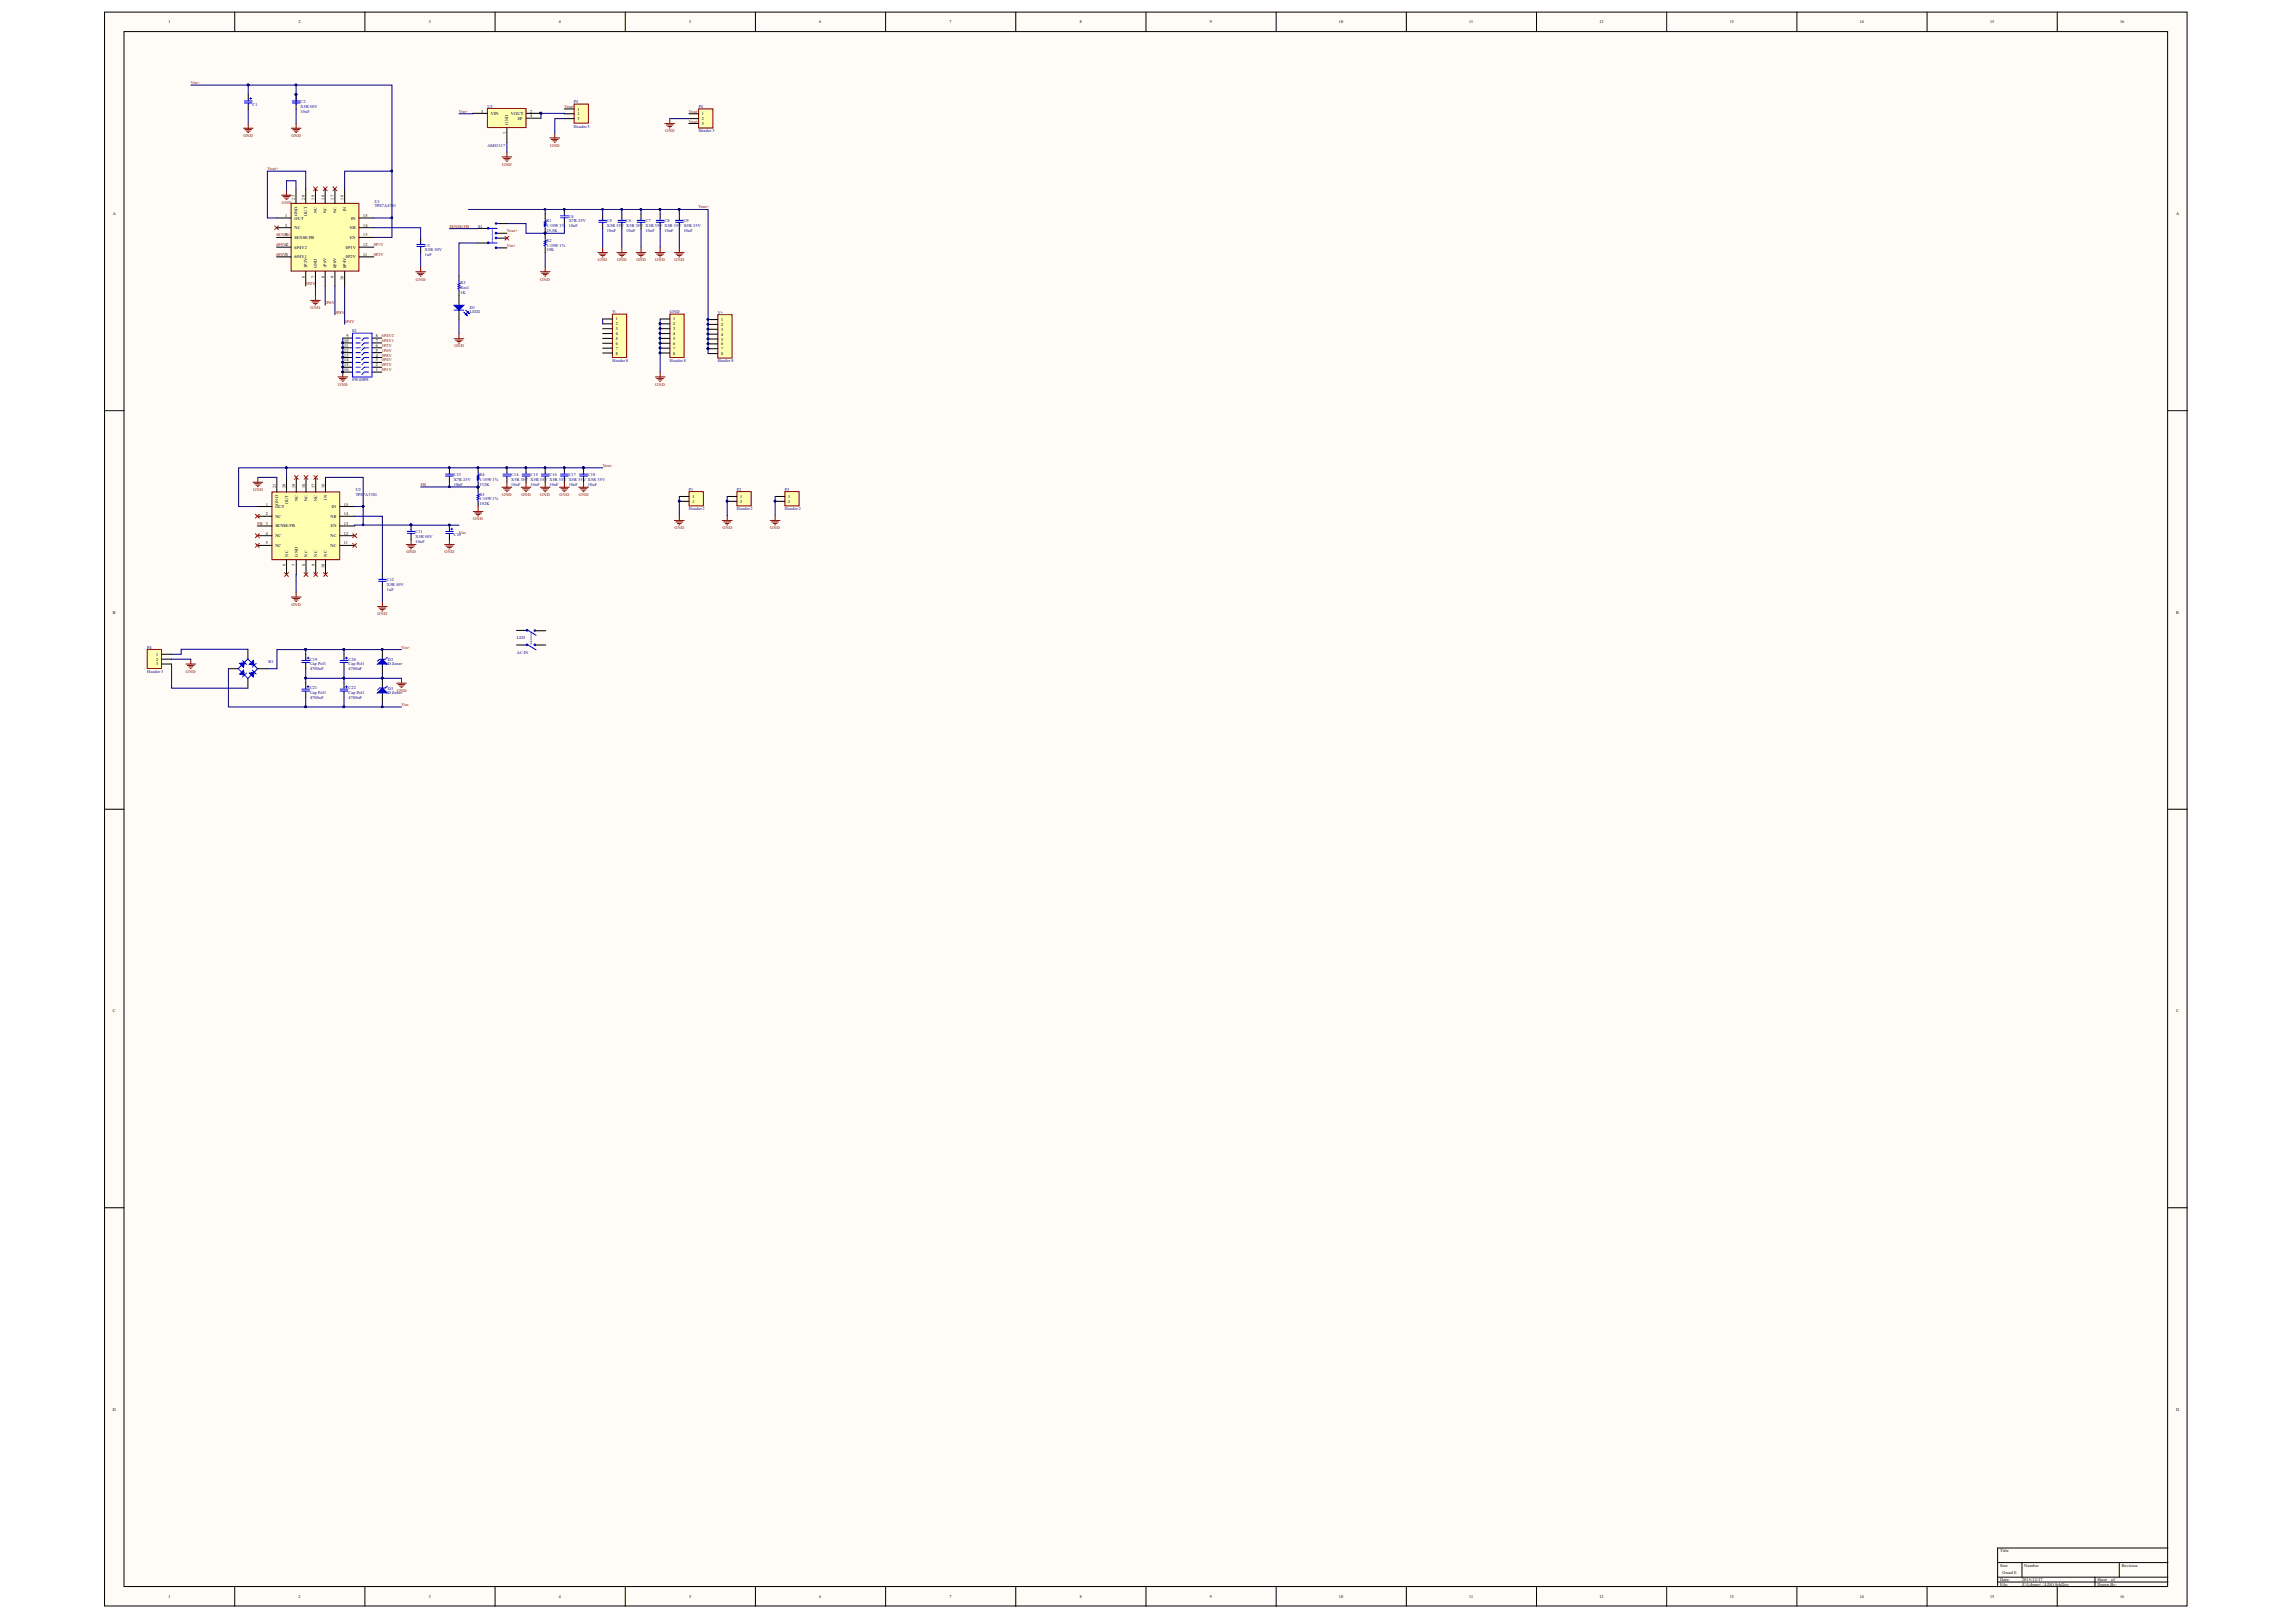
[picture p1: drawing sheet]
<svg xmlns="http://www.w3.org/2000/svg" width="297mm" height="210mm" viewBox="0 0 297 210" stroke-linecap="round" stroke-linejoin="round" font-family="sans-serif">
<defs><g id="words">
<g font-size=".5">
<text x="21.8" y="3">1</text>
<text x="38.6" y="3">2</text>
<text x="55.5" y="3">3</text>
<text x="72.3" y="3">4</text>
<text x="89.2" y="3">5</text>
<text x="106" y="3">6</text>
<text x="122.9" y="3">7</text>
<text x="139.7" y="3">8</text>
<text x="156.5" y="3">9</text>
<text x="173.2" y="3">10</text>
<text x="190.1" y="3">11</text>
<text x="206.9" y="3">12</text>
<text x="223.8" y="3">13</text>
<text x="240.6" y="3">14</text>
<text x="257.5" y="3">15</text>
<text x="274.3" y="3">16</text>
<text x="62.3" y="14.6">3</text>
<text x="63.5" y="14.9">VIN</text>
<text x="65.5" y="17.3" transform="rotate(-90 65.5 17.3)">1</text>
<text x="65.8" y="16.1" transform="rotate(-90 65.8 16.1)">GND</text>
<text x="66.1" y="14.9">VOUT</text>
<text x="67" y="15.5">EP</text>
<text x="68.6" y="14.6">2</text>
<text x="68.6" y="15.2">4</text>
<text x="74.7" y="14.3">1</text>
<text x="74.7" y="14.9">2</text>
<text x="74.7" y="15.5">3</text>
<text x="90.8" y="14.9">1</text>
<text x="90.8" y="15.5">2</text>
<text x="90.8" y="16.2">3</text>
<text x="14.6" y="27.9">A</text>
<text x="36.9" y="28.1">1</text>
<text x="36.9" y="29.3">2</text>
<text x="38.1" y="28.4">OUT</text>
<text x="38.1" y="29.7">NC</text>
<text x="38.2" y="25.8" transform="rotate(-90 38.2 25.8)">21</text>
<text x="38.5" y="28" transform="rotate(-90 38.5 28)">GND</text>
<text x="39.4" y="25.8" transform="rotate(-90 39.4 25.8)">20</text>
<text x="39.7" y="27.9" transform="rotate(-90 39.7 27.9)">OUT</text>
<text x="40.7" y="25.8" transform="rotate(-90 40.7 25.8)">19</text>
<text x="41" y="27.6" transform="rotate(-90 41 27.6)">NC</text>
<text x="42" y="25.8" transform="rotate(-90 42 25.8)">18</text>
<text x="42.3" y="27.6" transform="rotate(-90 42.3 27.6)">NC</text>
<text x="43.2" y="25.8" transform="rotate(-90 43.2 25.8)">17</text>
<text x="43.5" y="27.6" transform="rotate(-90 43.5 27.6)">NC</text>
<text x="44.5" y="25.8" transform="rotate(-90 44.5 25.8)">16</text>
<text x="44.8" y="27.4" transform="rotate(-90 44.8 27.4)">IN</text>
<text x="45.3" y="29.7">NR</text>
<text x="45.4" y="28.4">IN</text>
<text x="47" y="29.3">14</text>
<text x="47" y="28.1">15</text>
<text x="281.5" y="27.9">A</text>
<text x="38.1" y="30.9">SENSE/FB</text>
<text x="38.1" y="32.2">6P4V2</text>
<text x="38.1" y="33.4">6P4V1</text>
<text x="39.4" y="35.9" transform="rotate(-90 39.4 35.9)">6</text>
<text x="39.7" y="34.7" transform="rotate(-90 39.7 34.7)">3P2V</text>
<text x="40.7" y="35.9" transform="rotate(-90 40.7 35.9)">7</text>
<text x="41" y="34.7" transform="rotate(-90 41 34.7)">GND</text>
<text x="42" y="35.9" transform="rotate(-90 42 35.9)">8</text>
<text x="42.3" y="34.7" transform="rotate(-90 42.3 34.7)">1P6V</text>
<text x="43.2" y="35.9" transform="rotate(-90 43.2 35.9)">9</text>
<text x="43.5" y="34.7" transform="rotate(-90 43.5 34.7)">0P8V</text>
<text x="44.8" y="33.4">0P2V</text>
<text x="44.8" y="32.2">0P1V</text>
<text x="44.8" y="34.7" transform="rotate(-90 44.8 34.7)">0P4V</text>
<text x="45.3" y="30.9">EN</text>
<text x="47" y="33.1">11</text>
<text x="47" y="31.9">12</text>
<text x="47" y="30.6">13</text>
<text x="44.5" y="36.2" transform="rotate(-90 44.5 36.2)">10</text>
<text x="79.7" y="41.5">1</text>
<text x="87.1" y="41.5">1</text>
<text x="93.3" y="41.5">1</text>
<text x="44.5" y="47.4">15</text>
<text x="44.5" y="46.8">14</text>
<text x="44.5" y="46.1">13</text>
<text x="44.5" y="45.5">12</text>
<text x="44.5" y="44.9">11</text>
<text x="44.5" y="44.2">10</text>
<text x="44.8" y="43.6">9</text>
<text x="48.6" y="47.4">2</text>
<text x="48.6" y="46.8">3</text>
<text x="48.6" y="46.1">4</text>
<text x="48.6" y="45.5">5</text>
<text x="48.6" y="44.9">6</text>
<text x="48.6" y="44.2">7</text>
<text x="48.6" y="43.6">8</text>
<text x="79.7" y="42.1">2</text>
<text x="79.7" y="42.7">3</text>
<text x="79.7" y="43.4">4</text>
<text x="79.7" y="44">5</text>
<text x="79.7" y="44.6">6</text>
<text x="79.7" y="45.3">7</text>
<text x="79.7" y="45.9">8</text>
<text x="87.1" y="42.1">2</text>
<text x="87.1" y="42.7">3</text>
<text x="87.1" y="43.4">4</text>
<text x="87.1" y="44">5</text>
<text x="87.1" y="44.6">6</text>
<text x="87.1" y="45.3">7</text>
<text x="87.1" y="45.9">8</text>
<text x="93.3" y="42.2">2</text>
<text x="93.3" y="42.8">3</text>
<text x="93.3" y="43.4">4</text>
<text x="93.3" y="44.1">5</text>
<text x="93.3" y="44.7">6</text>
<text x="93.3" y="45.3">7</text>
<text x="93.3" y="46">8</text>
<text x="44.5" y="48">16</text>
<text x="48.6" y="48">1</text>
<text x="34.4" y="65.4">1</text>
<text x="35.6" y="65.7">OUT</text>
<text x="35.7" y="63.2" transform="rotate(-90 35.7 63.2)">21</text>
<text x="36" y="65.3" transform="rotate(-90 36 65.3)">GND</text>
<text x="36.9" y="63.2" transform="rotate(-90 36.9 63.2)">20</text>
<text x="37.3" y="65.3" transform="rotate(-90 37.3 65.3)">OUT</text>
<text x="38.2" y="63.2" transform="rotate(-90 38.2 63.2)">19</text>
<text x="38.5" y="64.9" transform="rotate(-90 38.5 64.9)">NC</text>
<text x="39.5" y="63.2" transform="rotate(-90 39.5 63.2)">18</text>
<text x="39.8" y="64.9" transform="rotate(-90 39.8 64.9)">NC</text>
<text x="40.7" y="63.2" transform="rotate(-90 40.7 63.2)">17</text>
<text x="41" y="64.9" transform="rotate(-90 41 64.9)">NC</text>
<text x="42" y="63.2" transform="rotate(-90 42 63.2)">16</text>
<text x="42.3" y="64.7" transform="rotate(-90 42.3 64.7)">IN</text>
<text x="42.9" y="65.7">IN</text>
<text x="44.5" y="65.4">15</text>
<text x="89.6" y="64.5">1</text>
<text x="89.6" y="65.1">2</text>
<text x="95.8" y="64.5">1</text>
<text x="95.8" y="65.1">2</text>
<text x="102" y="64.5">1</text>
<text x="102" y="65.1">2</text>
<text x="34.4" y="66.7">2</text>
<text x="34.4" y="67.9">3</text>
<text x="34.4" y="69.2">4</text>
<text x="34.4" y="70.5">5</text>
<text x="35.6" y="67">NC</text>
<text x="35.6" y="68.3">SENSE/FB</text>
<text x="35.6" y="69.5">NC</text>
<text x="35.6" y="70.8">NC</text>
<text x="42.8" y="70.8">NC</text>
<text x="42.8" y="69.5">NC</text>
<text x="42.8" y="67">NR</text>
<text x="42.8" y="68.3">EN</text>
<text x="44.5" y="70.5">11</text>
<text x="44.5" y="69.2">12</text>
<text x="44.5" y="67.9">13</text>
<text x="44.5" y="66.7">14</text>
<text x="36.9" y="73.2" transform="rotate(-90 36.9 73.2)">6</text>
<text x="37.3" y="72" transform="rotate(-90 37.3 72)">NC</text>
<text x="38.2" y="73.2" transform="rotate(-90 38.2 73.2)">7</text>
<text x="38.5" y="72" transform="rotate(-90 38.5 72)">GND</text>
<text x="39.5" y="73.2" transform="rotate(-90 39.5 73.2)">8</text>
<text x="39.8" y="72" transform="rotate(-90 39.8 72)">NC</text>
<text x="40.7" y="73.2" transform="rotate(-90 40.7 73.2)">9</text>
<text x="41" y="72" transform="rotate(-90 41 72)">NC</text>
<text x="42" y="73.5" transform="rotate(-90 42 73.5)">10</text>
<text x="42.3" y="72" transform="rotate(-90 42.3 72)">NC</text>
<text x="14.6" y="79.4">B</text>
<text x="281.5" y="79.4">B</text>
<text x="20.2" y="84.9">1</text>
<text x="20.2" y="85.5">2</text>
<text x="20.2" y="86.1">3</text>
<text x="14.6" y="131">C</text>
<text x="281.5" y="131">C</text>
<text x="14.6" y="182.6">D</text>
<text x="281.5" y="182.6">D</text>
<text x="258.8" y="200.8">Title</text>
<text x="258.8" y="202.7">Size</text>
<text x="259.1" y="203.7">Orcad E</text>
<text x="261.9" y="202.7">Number</text>
<text x="274.5" y="202.7">Revision</text>
<text x="21.8" y="206.8">1</text>
<text x="38.6" y="206.8">2</text>
<text x="55.5" y="206.8">3</text>
<text x="72.3" y="206.8">4</text>
<text x="89.2" y="206.8">5</text>
<text x="106" y="206.8">6</text>
<text x="122.9" y="206.8">7</text>
<text x="139.7" y="206.8">8</text>
<text x="156.5" y="206.8">9</text>
<text x="173.2" y="206.8">10</text>
<text x="190.1" y="206.8">11</text>
<text x="206.9" y="206.8">12</text>
<text x="223.8" y="206.8">13</text>
<text x="240.6" y="206.8">14</text>
<text x="257.5" y="206.8">15</text>
<text x="258.8" y="204.6">Date:</text>
<text x="258.8" y="205.2">File:</text>
<text x="261.6" y="204.6">2015/12/17</text>
<text x="261.6" y="205.2">Z:\Library\..\LDO.SchDoc</text>
<text x="271.4" y="204.6">Sheet</text>
<text x="271.4" y="205.2">Drawn By:</text>
<text x="273.1" y="204.6">of</text>
<text x="274.3" y="206.8">16</text>
</g>
<g font-size=".5" fill="#800000">
<text x="24.7" y="10.9">Vin+</text>
<text x="31.5" y="17.7">GND</text>
<text x="37.7" y="17.7">GND</text>
<text x="59.4" y="14.6">Vin+</text>
<text x="73" y="14">Vout+</text>
<text x="86" y="17.1">GND</text>
<text x="89.1" y="15.9">Vout-</text>
<text x="89.1" y="14.6">Vout+</text>
<text x="34.6" y="22">Vout+</text>
<text x="65" y="21.4">GND</text>
<text x="71.2" y="19">GND</text>
<text x="36.5" y="26.4">GND</text>
<text x="58.2" y="29.5">SENSE/FB</text>
<text x="90.4" y="27">Vout+</text>
<text x="35.8" y="30.6">SENS3E/FB</text>
<text x="35.8" y="31.9">6P4V42</text>
<text x="35.8" y="33.1">6P4V51</text>
<text x="48.3" y="33.1">0P2V</text>
<text x="48.3" y="31.9">0P1V</text>
<text x="65.6" y="30.1">Vout+</text>
<text x="65.6" y="32">Vin+</text>
<text x="77.3" y="33.8">GND</text>
<text x="79.8" y="33.8">GND</text>
<text x="82.3" y="33.8">GND</text>
<text x="84.8" y="33.8">GND</text>
<text x="87.3" y="33.8">GND</text>
<text x="39.6" y="36.9">3P2V</text>
<text x="40.2" y="40">GND</text>
<text x="42" y="39.4">1P6V</text>
<text x="43.3" y="40.6">0P8V</text>
<text x="44.6" y="41.8">0P4V</text>
<text x="53.8" y="36.3">GND</text>
<text x="69.9" y="36.3">GND</text>
<text x="49.4" y="43.6">6P4V2</text>
<text x="49.4" y="44.2">6P4V1</text>
<text x="49.4" y="44.9">3P2V</text>
<text x="49.4" y="47.4">0P2V</text>
<text x="49.4" y="45.5">1P6V</text>
<text x="49.4" y="46.1">0P8V</text>
<text x="49.4" y="46.8">0P4V</text>
<text x="58.8" y="45">GND</text>
<text x="43.7" y="49.9">GND</text>
<text x="49.4" y="48">0P1V</text>
<text x="84.8" y="49.9">GND</text>
<text x="32.8" y="63.5">GND</text>
<text x="54.4" y="62.9">FB</text>
<text x="65" y="64.2">GND</text>
<text x="67.4" y="64.2">GND</text>
<text x="69.9" y="64.2">GND</text>
<text x="72.4" y="64.2">GND</text>
<text x="74.9" y="64.2">GND</text>
<text x="78" y="60.4">Vout-</text>
<text x="33.3" y="67.9">FB</text>
<text x="52.6" y="71.6">GND</text>
<text x="57.5" y="71.6">GND</text>
<text x="59.4" y="69.1">Vin-</text>
<text x="61.2" y="67.3">GND</text>
<text x="87.3" y="68.5">GND</text>
<text x="93.5" y="68.5">GND</text>
<text x="99.7" y="68.5">GND</text>
<text x="37.7" y="78.4">GND</text>
<text x="48.9" y="79.6">GND</text>
<text x="51.9" y="83.9">Vin+</text>
<text x="24" y="87">GND</text>
<text x="51.3" y="89.5">GND</text>
<text x="51.9" y="91.4">Vin-</text>
</g>
<g font-size=".5" fill="#000080">
<text x="32.7" y="13.7">C1</text>
<text x="38.9" y="14.6">10uF</text>
<text x="38.9" y="13.3">C2</text>
<text x="38.9" y="14">X5R 50V</text>
<text x="63.1" y="13.9">U3</text>
<text x="74.3" y="13.3">P5</text>
<text x="74.3" y="16.5">Header 3</text>
<text x="90.4" y="14">P6</text>
<text x="90.4" y="17.1">Header 3</text>
<text x="63.1" y="19.1">AMS1117</text>
<text x="48.5" y="26.2">U1</text>
<text x="48.5" y="26.8">TPS7A47</text>
<text x="50.7" y="26.8">01</text>
<text x="61.9" y="29.5">S1</text>
<text x="70.7" y="28.7">R1</text>
<text x="70.7" y="29.4">1/10W 1%</text>
<text x="73.6" y="29.4">10nF</text>
<text x="73.6" y="28.2">C4</text>
<text x="73.6" y="28.8">X7R 25V</text>
<text x="78.5" y="28.8">C5</text>
<text x="78.5" y="29.4">X5R 35V X5R 35V X5R 35V X5R 35V X5R 35V</text>
<text x="81" y="28.8">C6</text>
<text x="83.5" y="28.8">C7</text>
<text x="86" y="28.8">C8</text>
<text x="88.5" y="28.8">C9</text>
<text x="55" y="33.1">1uF</text>
<text x="55" y="31.9">C3</text>
<text x="55" y="32.5">X5R 50V</text>
<text x="70.7" y="30">25.5K</text>
<text x="70.7" y="32.5">10K</text>
<text x="70.7" y="31.3">R2</text>
<text x="70.7" y="31.9">1/10W 1%</text>
<text x="78.5" y="30">10uF</text>
<text x="81" y="30">10uF</text>
<text x="83.5" y="30">10uF</text>
<text x="86" y="30">10uF</text>
<text x="88.5" y="30">10uF</text>
<text x="59.6" y="38.1">1K</text>
<text x="59.6" y="36.8">R3</text>
<text x="59.6" y="37.4">Res1</text>
<text x="60.8" y="39.9">D1</text>
<text x="60.8" y="40.6">LED2</text>
<text x="79.2" y="40.5">V-</text>
<text x="86.7" y="40.5">GND</text>
<text x="92.8" y="40.6">V+</text>
<text x="45.6" y="42.9">S2</text>
<text x="79.2" y="46.8">Header 8</text>
<text x="86.7" y="46.8">Header 8</text>
<text x="92.8" y="46.9">Header 8</text>
<text x="45.6" y="49.3">SW-DIP8</text>
<text x="46" y="63.5">U2</text>
<text x="46" y="64.2">TPS7A3301</text>
<text x="58.7" y="62.9">10nF</text>
<text x="58.7" y="61.6">C13</text>
<text x="58.7" y="62.2">X7R 25V</text>
<text x="62" y="62.9">332K</text>
<text x="62" y="61.6">R4</text>
<text x="62" y="62.2">1/10W 1%</text>
<text x="62" y="65.4">102K</text>
<text x="62" y="64.1">R5</text>
<text x="62" y="64.8">1/10W 1%</text>
<text x="66.1" y="62.9">10uF</text>
<text x="66.1" y="61.6">C14</text>
<text x="66.1" y="62.2">X5R 35V X5R 35V X5R 35V X5R 35V X5R 35V</text>
<text x="68.6" y="62.9">10uF</text>
<text x="68.6" y="61.6">C15</text>
<text x="71.1" y="62.9">10uF</text>
<text x="71.1" y="61.6">C16</text>
<text x="73.6" y="62.9">10uF</text>
<text x="73.6" y="61.6">C17</text>
<text x="76.1" y="62.9">10uF</text>
<text x="76.1" y="61.6">C18</text>
<text x="89.1" y="63.5">P1</text>
<text x="95.3" y="63.5">P2</text>
<text x="101.6" y="63.5">P3</text>
<text x="53.8" y="70.3">10uF</text>
<text x="53.8" y="69">C11</text>
<text x="53.8" y="69.7">X5R 50V</text>
<text x="58.7" y="69.4">C10</text>
<text x="89.1" y="66">Header 2</text>
<text x="95.3" y="66">Header 2</text>
<text x="101.6" y="66">Header 2</text>
<text x="50" y="76.5">1uF</text>
<text x="50" y="75.2">C12</text>
<text x="50" y="75.9">X5R 50V</text>
<text x="19.1" y="83.9">P4</text>
<text x="66.9" y="82.7">LED</text>
<text x="19.1" y="87">Header 3</text>
<text x="34.7" y="85.7">B1</text>
<text x="40.1" y="86.7">4700uF</text>
<text x="40.1" y="85.5">C19</text>
<text x="40.1" y="86.1">Cap Pol1</text>
<text x="40.1" y="89.2">C21</text>
<text x="40.1" y="89.8">Cap Pol1</text>
<text x="45.1" y="86.7">4700uF</text>
<text x="45.1" y="85.5">C20</text>
<text x="45.1" y="86.1">Cap Pol1</text>
<text x="45.1" y="89.2">C22</text>
<text x="45.1" y="89.8">Cap Pol1</text>
<text x="50.2" y="85.5">D2</text>
<text x="50.2" y="86.1">D Zener</text>
<text x="50.2" y="89.2">D3</text>
<text x="50.2" y="89.8">D Zener</text>
<text x="66.9" y="84.7">AC IN</text>
<text x="40.1" y="90.4">4700uF</text>
<text x="45.1" y="90.4">4700uF</text>
</g>
</g></defs>
<g fill="#fffcf8" stroke="#000" stroke-width=".13">
<path d="M13.5 1.6h269.4v206.2h-269.4z"/>
<path d="M16 4.1h264.4v201.2h-264.4z"/>
</g>
<g fill="none" stroke="#000" stroke-width=".13">
<path d="M30.4 1.6v2.5M47.2 1.6v2.5M64 1.6v2.5M80.9 1.6v2.5M97.7 1.6v2.5M114.6 1.6v2.5M131.4 1.6v2.5M148.3 1.6v2.5M165.1 1.6v2.5M181.9 1.6v2.5M198.8 1.6v2.5M215.6 1.6v2.5"/>
<path d="M232.5 1.6v2.5M249.3 1.6v2.5M266.1 1.6v2.5M59.4 38.2v1.3M13.5 53.1h2.5M44.3 48.2h1.3M44.3 47.5h1.3M44.3 46.9h1.3M44.3 46.3h1.3M44.3 45.6h1.3M44.3 45h1.3M44.3 44.4h1.3"/>
<path d="M44.3 43.8h1.3M48.1 48.2h1.3M48.1 47.5h1.3M48.1 46.9h1.3M48.1 46.3h1.3M48.1 45.6h1.3M48.1 45h1.3M48.1 44.4h1.3M48.1 43.8h1.3M59.4 40.1v1.3M280.5 53.1h2.5M13.5 104.7h2.5"/>
<path d="M280.5 104.7h2.5M13.5 156.3h2.5M280.5 156.3h2.5M30.4 205.4v2.5M47.2 205.4v2.5M64 205.4v2.5M80.9 205.4v2.5M97.7 205.4v2.5M114.6 205.4v2.5M131.4 205.4v2.5M148.3 205.4v2.5M165.1 205.4v2.5"/>
<path d="M181.9 205.4v2.5M198.8 205.4v2.5M215.6 205.4v2.5M232.5 205.4v2.5M249.3 205.4v2.5M258.4 202.2h22.1M258.4 204.1h22.1M258.4 204.7h22.1M261.6 202.2v1.9M266.1 205.4v2.5M271 204.1v1.3M274.2 202.2v1.9"/>
<path d="M280.5 200.3h-22.1v5.1"/>
</g>
<g fill="#000080" stroke="#000080" stroke-width=".13">
<circle cx="44.3" cy="48.1" r=".1"/>
<circle cx="44.3" cy="47.5" r=".11"/>
<circle cx="44.3" cy="46.9" r=".1"/>
<circle cx="44.3" cy="46.2" r=".1"/>
<circle cx="44.3" cy="45.6" r=".1"/>
<circle cx="44.3" cy="45" r=".1"/>
<circle cx="44.3" cy="44.4" r=".1"/>
</g>
<g fill="none" stroke="#00f" stroke-width=".13">
<path d="M45.6 43.1h2.5v5.7h-2.5zM46 43.8h.6M46 44.4h.6M46 45h.6M46 45.6h.6M46 46.3h.6M46 46.9h.6M46 47.5h.6M46 48.2h.6M47.7 43.8h-.6l-.3 .3M47.7 44.4h-.6l-.3 .3M47.7 45h-.6l-.3 .3"/>
<path d="M47.7 45.6h-.6l-.3 .4M47.7 46.3h-.6l-.3 .3M47.7 46.9h-.6l-.3 .3M47.7 47.5h-.6l-.3 .3M47.7 48.2h-.6l-.3 .3"/>
</g>
<path d="M61.8 29.6h-3.7" fill="none" stroke="#000080" stroke-width=".13"/>
<path d="M58.7 39.5h1.3l-.6 .6z" fill="#00f"/>
<path d="M58.7 39.5h1.3l-.6 .6zM60 40.4l.4 .4M60.3 40.1l.4 .5" fill="none" stroke="#00f" stroke-width=".13"/>
<path d="M60.2 40.7l.1-.1 .1 .2z" fill="#00f"/>
<path d="M60.2 40.7l.1-.1 .1 .2z" fill="none" stroke="#00f" stroke-width=".13"/>
<path d="M60.4 40.4l.2-.1 .1 .3z" fill="#00f"/>
<g fill="none" stroke="#00f" stroke-width=".13">
<path d="M37.8 13.1h1M37.8 13.3h1M38.3 12.9v.2M38.3 13.3v.2M53.9 31.6h1M53.9 31.9h1M54.4 31.4v.2M54.4 31.9v.2M59.4 36.4v.2l.1 .1-.2 .1 .2 .1-.2 .2 .2 .1-.2 .1 .1 .1v.2M63.3 31.4h1M63.3 29.6h1M63.7 29.8h.1"/>
<path d="M63.7 30v.1M63.7 30.3h.1M63.7 30.5v.1M63.7 30.8h.1M63.7 31v.1M63.7 31.3h.1M70.5 28.3v.3h.2l-.3 .1 .3 .2-.3 .1 .3 .1-.3 .1 .1 .1v.3M70.5 30.8v.3h.2l-.3 .2 .3 .1-.3 .1 .3 .1-.3 .2h.1v.3M72.5 27.9h1M72.5 28.2h1M73 27.7v.2M73 28.2v.2"/>
<path d="M77.5 28.5h1M77.5 28.8h1M78 28.3v.2M78 28.8v.2M79.9 28.5h1.1M79.9 28.8h1.1M80.4 28.3v.2M80.4 28.8v.2M82.4 28.5h1M82.4 28.8h1M82.9 28.3v.2M82.9 28.8v.2"/>
<path d="M84.9 28.5h1M84.9 28.8h1M85.4 28.3v.2M85.4 28.8v.2M87.4 28.5h1M87.4 28.8h1M87.9 28.3v.2M87.9 28.8v.2M58.7 40.1h1.3M60.4 40.4l.2-.1 .1 .3zM49 75h1M49 75.2h1"/>
<path d="M49.5 74.8v.2M49.5 75.2v.2M52.7 68.8h1M52.7 69h1M53.2 68.6v.2M53.2 69v.2M57.6 61.4h1M57.6 61.6h1M58.1 61.2v.2M58.1 61.6v.2M61.9 61.2v.2l.1 .1-.3 .1 .3 .1-.3 .2 .3 .1-.3 .1 .2 .1v.2M61.9 63.7v.2l.1 .1-.3 .1 .3 .1-.3 .2 .3 .1-.3 .1 .2 .1v.2"/>
<path d="M65.1 61.4h1M65.1 61.6h1M65.6 61.2v.2M65.6 61.6v.2M67.5 61.4h1.1M67.5 61.6h1.1M68.1 61.2v.2M68.1 61.6v.2M70 61.4h1M70 61.6h1M70.5 61.2v.2M70.5 61.6v.2"/>
<path d="M72.5 61.4h1M72.5 61.6h1M73 61.2v.2M73 61.6v.2M75 61.4h1M75 61.6h1M75.5 61.2v.2M75.5 61.6v.2"/>
<circle cx="63.2" cy="29.5" r=".11"/>
<circle cx="63.2" cy="31.4" r=".1"/>
<circle cx="64.2" cy="30.8" r=".1"/>
<circle cx="64.2" cy="32.1" r=".1"/>
<circle cx="64.2" cy="30.2" r=".1"/>
<circle cx="64.2" cy="28.9" r=".1"/>
</g>
<g fill="none" stroke="#000" stroke-width=".13">
<path d="M38.3 12.3v.6M38.3 13.5v.6M54.4 30.8v.6M54.4 32.1v.6M59.4 35.7v.7M59.4 37.6v.6M61.8 29.6h1.3M61.8 31.4h1.3M64.3 28.9h1.3M64.3 30.2h1.3M64.3 30.8h1.3M64.3 32.1h1.3"/>
<path d="M70.5 27.7v.6M70.5 29.6v1.2M70.5 32.1v.6M73 27.1v.6M73 28.4v.6M78 27.7v.6M78 29v.6M80.4 27.7v.6M80.4 29v.6M82.9 27.7v.6M82.9 29v.6M85.4 27.7v.6"/>
<path d="M85.4 29v.6M87.9 27.7v.6M87.9 29v.6M49.5 74.2v.6M49.5 75.4v.6M53.2 67.9v.7M53.2 69.2v.6M58.1 60.5v.7M58.1 61.8v.6M61.9 60.5v.7M61.9 62.4v1.3M61.9 64.9v.7"/>
<path d="M65.6 60.5v.7M65.6 61.8v.6M68.1 60.5v.7M68.1 61.8v.6M70.5 60.5v.7M70.5 61.8v.6M73 60.5v.7M73 61.8v.6M75.5 60.5v.7M75.5 61.8v.6"/>
</g>
<g fill="#000080" stroke="#000080" stroke-width=".13">
<circle cx="70.5" cy="30.2" r=".1"/>
<circle cx="70.5" cy="27.1" r=".1"/>
<circle cx="73" cy="27.1" r=".1"/>
<circle cx="80.4" cy="27.1" r=".1"/>
<circle cx="77.9" cy="27.1" r=".1"/>
<circle cx="82.9" cy="27.1" r=".1"/>
<circle cx="85.4" cy="27.1" r=".1"/>
<circle cx="87.9" cy="27.1" r=".1"/>
<circle cx="38.3" cy="12.2" r=".11"/>
<circle cx="32.1" cy="11" r=".1"/>
<circle cx="38.3" cy="11" r=".1"/>
<circle cx="44.3" cy="48.1" r=".1"/>
<circle cx="53.2" cy="67.9" r=".11"/>
<circle cx="58.1" cy="60.5" r=".1"/>
<circle cx="65.6" cy="60.5" r=".1"/>
<circle cx="68" cy="60.5" r=".1"/>
<circle cx="70.5" cy="60.5" r=".1"/>
<circle cx="73" cy="60.5" r=".1"/>
<circle cx="75.5" cy="60.5" r=".1"/>
<circle cx="61.8" cy="60.5" r=".1"/>
<circle cx="61.8" cy="63" r=".1"/>
<circle cx="58.1" cy="63" r=".1"/>
</g>
<g fill="none" stroke="#000080" stroke-width=".13">
<path d="M32.1 11h6.2M32.1 14.1v1.9M38.3 14.1v1.9M40.8 37v1.2M42.1 37v2.5M43.3 37v3.7M44.6 37v5M54.4 32.7v1.8M60.6 27.1h19.8M61.8 31.4h-2.4v4.3M65.6 28.9h2.5v1.3h4.9v-1.2M70.5 27.1v.6"/>
<path d="M70.5 32.7v1.8M78 27.1v.6M78 29.6v2.5M80.4 27.7v-.6h2.5v.6M80.4 29.6v2.5M82.9 27.1h2.5v.6M82.9 29.6v2.5M85.4 27.1h2.5M85.4 29.6v2.5M87.9 29.6v2.5M44.3 43.8v4.4M59.4 41.4v1.8"/>
<path d="M49.5 76v1.9M54.4 63h3.7M58.1 62.4v.6l3.8 .1"/>
</g>
<g fill="none" stroke="#800000" stroke-width=".13">
<path d="M31.5 16.6h1.2M31.7 16.8h.9M31.9 17h.5M32.1 17.2h.1M32.1 16v.6M37.7 16.6h1.2M37.9 16.8h.9M38.1 17h.5M38.2 17.2h.2M38.3 16v.6M40.2 38.9h1.2M40.4 39.1h.9"/>
<path d="M40.6 39.3h.5M40.7 39.4h.2M40.8 38.2v.7M53.8 35.2h1.3M54 35.4h.9M54.2 35.5h.5M54.4 35.7h.1M54.4 34.5v.7M69.9 35.2h1.3M70.1 35.4h.9M70.3 35.5h.5M70.5 35.7h.1"/>
<path d="M70.5 34.5v.7M77.3 32.7h1.3M77.5 32.9h.9M77.7 33.1h.5M77.9 33.3h.1M78 32.1v.6M79.8 32.7h1.3M80 32.9h.9M80.2 33.1h.5M80.4 33.3h.1M80.4 32.1v.6M82.3 32.7h1.3"/>
<path d="M82.5 32.9h.9M82.7 33.1h.5M82.9 33.3h.1M82.9 32.1v.6M84.8 32.7h1.2M85 32.9h.8M85.2 33.1h.5M85.3 33.3h.2M85.4 32.1v.6M87.3 32.7h1.2M87.4 32.9h.9M87.6 33.1h.5"/>
<path d="M87.8 33.3h.1M87.9 32.1v.6M43.7 48.8h1.3M43.9 49h.9M44.1 49.2h.5M44.3 49.3h.1M44.3 48.2v.6M58.7 43.8h1.3M58.9 44h.9M59.1 44.2h.5M59.3 44.4h.1M59.4 43.2v.6"/>
<path d="M37.7 77.3h1.2M37.9 77.5h.9M38.1 77.6h.5M38.2 77.8h.2M38.3 76.6v.7M48.8 78.5h1.3M49 78.7h.9M49.2 78.9h.5M49.4 79.1h.1M49.5 77.9v.6M61.2 66.2h1.3M61.4 66.4h.9"/>
<path d="M61.6 66.6h.5M61.8 66.8h.1M61.9 65.6v.6M64.9 63.1h1.3M65.1 63.2h.9M65.3 63.4h.5M65.5 63.6h.1M65.6 62.4v.7M67.4 63.1h1.3M67.6 63.2h.9M67.8 63.4h.5M68 63.6h.1"/>
<path d="M68.1 62.4v.7M69.9 63.1h1.3M70.1 63.2h.9M70.3 63.4h.5M70.5 63.6h.1M70.5 62.4v.7M72.4 63.1h1.2M72.6 63.2h.9M72.8 63.4h.5M73 63.6h.1M73 62.4v.7M74.9 63.1h1.2"/>
<path d="M75.1 63.2h.8M75.2 63.4h.5M75.4 63.6h.2M75.5 62.4v.7"/>
</g>
<path d="M35.5 29.2l.5 .5M36 29.2l-.5 .5M40.6 24.2l.5 .5M41.1 24.2l-.5 .5M41.8 24.2l.5 .5M42.3 24.2l-.5 .5M43.1 24.2l.5 .5M43.6 24.2l-.5 .5M65.3 30.6l.5 .5M65.8 30.6l-.5 .5" fill="none" stroke="#f00" stroke-width=".13"/>
<path d="M79.2 40.7h1.9v5.6h-1.9z" fill="#ffffb0" stroke="#800000" stroke-width=".13"/>
<path d="M78 41.3h1.2M78 41.9h1.2M78 42.5h1.2M78 43.2h1.2M78 43.8h1.2M78 44.4h1.2M78 45.1h1.2M78 45.7h1.2" fill="none" stroke="#000" stroke-width=".13"/>
<path d="M86.7 40.7h1.8v5.6h-1.8z" fill="#ffffb0" stroke="#800000" stroke-width=".13"/>
<path d="M85.4 41.3h1.3M85.4 41.9h1.3M85.4 42.5h1.3M85.4 43.2h1.3M85.4 43.8h1.3M85.4 44.4h1.3M85.4 45.1h1.3M85.4 45.7h1.3" fill="none" stroke="#000" stroke-width=".13"/>
<g fill="#000080" stroke="#000080" stroke-width=".13">
<circle cx="85.4" cy="41.9" r=".1"/>
<circle cx="85.4" cy="42.5" r=".1"/>
<circle cx="85.4" cy="43.1" r=".11"/>
<circle cx="85.4" cy="43.8" r=".1"/>
<circle cx="85.4" cy="44.4" r=".1"/>
<circle cx="85.4" cy="45" r=".1"/>
<circle cx="85.4" cy="45.7" r=".1"/>
</g>
<path d="M92.9 40.7h1.8v5.6h-1.8z" fill="#ffffb0" stroke="#800000" stroke-width=".13"/>
<path d="M91.6 41.4h1.3M91.6 42h1.3M91.6 42.6h1.3M91.6 43.2h1.3M91.6 43.9h1.3M91.6 44.5h1.3M91.6 45.1h1.3M91.6 45.8h1.3" fill="none" stroke="#000" stroke-width=".13"/>
<g fill="#000080" stroke="#000080" stroke-width=".13">
<circle cx="91.6" cy="41.3" r=".1"/>
<circle cx="91.6" cy="42" r=".1"/>
<circle cx="91.6" cy="42.6" r=".1"/>
<circle cx="91.6" cy="43.2" r=".1"/>
<circle cx="91.6" cy="43.8" r=".11"/>
<circle cx="91.6" cy="44.5" r=".1"/>
<circle cx="91.6" cy="45.1" r=".1"/>
<circle cx="87.9" cy="27.1" r=".1"/>
</g>
<path d="M87.9 27.7v-.6h3.7v18.7M78 41.3v.6M85.4 41.3v6.9" fill="none" stroke="#000080" stroke-width=".13"/>
<path d="M84.8 48.8h1.2M85 49h.8M85.2 49.2h.5M85.3 49.3h.2M85.4 48.2v.6" fill="none" stroke="#800000" stroke-width=".13"/>
<path d="M89.1 63.6h1.9v1.9h-1.9z" fill="#ffffb0" stroke="#800000" stroke-width=".13"/>
<path d="M87.9 64.2h1.2M87.9 64.9h1.2" fill="none" stroke="#000" stroke-width=".13"/>
<circle cx="87.9" cy="64.9" r=".1" fill="#000080" stroke="#000080" stroke-width=".13"/>
<path d="M95.3 63.6h1.9v1.9h-1.9z" fill="#ffffb0" stroke="#800000" stroke-width=".13"/>
<path d="M94.1 64.2h1.2M94.1 64.9h1.2" fill="none" stroke="#000" stroke-width=".13"/>
<circle cx="94.1" cy="64.9" r=".1" fill="#000080" stroke="#000080" stroke-width=".13"/>
<path d="M101.5 63.6h1.9v1.9h-1.9z" fill="#ffffb0" stroke="#800000" stroke-width=".13"/>
<path d="M100.3 64.2h1.2M100.3 64.9h1.2" fill="none" stroke="#000" stroke-width=".13"/>
<circle cx="100.3" cy="64.9" r=".1" fill="#000080" stroke="#000080" stroke-width=".13"/>
<g fill="none" stroke="#800000" stroke-width=".13">
<path d="M87.3 67.4h1.2M87.4 67.5h.9M87.6 67.7h.5M87.8 67.9h.1M87.9 66.7v.7M93.5 67.4h1.2M93.6 67.5h.9M93.8 67.7h.5M94 67.9h.1M94.1 66.7v.7M99.7 67.4h1.2M99.8 67.5h.9"/>
<path d="M100 67.7h.5M100.2 67.9h.1M100.3 66.7v.7"/>
</g>
<path d="M87.9 64.2v2.5M94.1 64.2v2.5M100.3 64.2v2.5" fill="none" stroke="#000080" stroke-width=".13"/>
<path d="M19.1 84h1.8v2.5h-1.8z" fill="#ffffb0" stroke="#800000" stroke-width=".13"/>
<g fill="none" stroke="#000" stroke-width=".13">
<path d="M20.9 84.7h1.3M20.9 85.3h1.3M20.9 85.9h1.3M29.6 86.5h1.2M32.1 84v1.3M32.1 87.8v1.3M33.3 86.5h1.3M39.6 84.7v.6M39.6 85.9v.6M39.6 88.4v.6M39.6 89.6v.7M44.5 84.7v.6"/>
<path d="M44.5 85.9v.6M44.5 88.4v.6M44.5 89.6v.7"/>
</g>
<path d="M51.3 88.4h1.3M51.5 88.6h.9M51.7 88.8h.5M51.9 89h.1M51.9 87.8v.6" fill="none" stroke="#800000" stroke-width=".13"/>
<g fill="none" stroke="#00f" stroke-width=".13">
<path d="M30.8 86.5l1.3-1.2 1.2 1.2-1.2 1.3zM31.4 85.5l.5 .5M39 85.5h1.1M39 85.7h1.1M39 89.2h1.1M39 89.4h1.1M39.6 85.3v.2M39.6 85.7v.2M39.6 89v.2M39.6 89.4v.2M39.7 85.2h.3M39.7 88.9h.3"/>
<path d="M39.9 85v.3M39.9 88.7v.3M44 85.5h1M44 85.7h1M44 89.2h1M44 89.4h1M44.5 85.3v.2M44.5 85.7v.2M44.5 89v.2M44.5 89.4v.2M44.7 85.2h.2M44.7 88.9h.2"/>
<path d="M44.8 85v.3M44.8 88.7v.3"/>
</g>
<path d="M31 85.8l.6-.1-.1 .7z" fill="#00f"/>
<path d="M31 85.8l.6-.1-.1 .7zM33.1 85.8l-.5 .6" fill="none" stroke="#00f" stroke-width=".13"/>
<path d="M32.3 86l.5-.5 .1 .6z" fill="#00f"/>
<path d="M31.9 87.1l-.5 .5M32.3 86l.5-.5 .1 .6z" fill="none" stroke="#00f" stroke-width=".13"/>
<path d="M31 87.2l.5-.5 .1 .7z" fill="#00f"/>
<path d="M31 87.2l.5-.5 .1 .7zM32.6 86.7l.5 .5" fill="none" stroke="#00f" stroke-width=".13"/>
<path d="M32.3 87.1l.6-.1-.1 .6z" fill="#00f"/>
<path d="M32.3 87.1l.6-.1-.1 .6z" fill="none" stroke="#00f" stroke-width=".13"/>
<path d="M22.2 85.9v3.2h9.9M22.2 85.3h2.5M32.1 84h-8.7v.7h-1.2M39.6 84.1h-3.8v2.4h-1.2M39.6 84.1v.6M39.6 86.5v1.9M39.6 87.8h12.3M39.6 84.1h12.3M44.5 84.1v.6M44.5 86.5v1.9" fill="none" stroke="#000080" stroke-width=".13"/>
<path d="M24.1 85.9h1.2M24.2 86.1h.9M24.4 86.3h.5M24.6 86.5h.1M24.7 85.3v.6" fill="none" stroke="#800000" stroke-width=".13"/>
<g fill="#000080" stroke="#000080" stroke-width=".13">
<circle cx="39.5" cy="87.8" r=".1"/>
<circle cx="39.5" cy="84" r=".11"/>
<circle cx="44.5" cy="87.8" r=".1"/>
<circle cx="44.5" cy="84" r=".11"/>
<circle cx="49.4" cy="84" r=".11"/>
</g>
<path d="M49.5 84.1v1.2M49.5 85.9v1.3" fill="none" stroke="#000" stroke-width=".13"/>
<path d="M48.8 85.9l.7-.6 .6 .6z" fill="#00f"/>
<path d="M48.8 85.9l.7-.6 .6 .6zM50.1 85.1l-.3 .2h-.7l-.3 .3" fill="none" stroke="#00f" stroke-width=".13"/>
<g fill="#000080" stroke="#000080" stroke-width=".13">
<circle cx="49.4" cy="84" r=".11"/>
<circle cx="49.4" cy="87.8" r=".1"/>
</g>
<path d="M49.5 87.8v1.2M49.5 89.7v1.2" fill="none" stroke="#000" stroke-width=".13"/>
<path d="M48.8 89.7l.7-.7 .6 .7z" fill="#00f"/>
<g fill="none" stroke="#00f" stroke-width=".13">
<path d="M48.8 89.7l.7-.7 .6 .7zM50.1 88.8l-.3 .2h-.7l-.3 .3M68.3 83.5l1.1 .6M68.3 81.6l1.1 .6M68.7 81.8h.1M68.7 82v.1M68.7 82.3h.1M68.7 82.5v.1M68.7 82.8h.1M68.7 83v.1M68.7 83.3h.1"/>
<circle cx="68.2" cy="83.4" r=".11"/>
<circle cx="68.2" cy="81.6" r=".1"/>
<circle cx="69.2" cy="83.4" r=".11"/>
<circle cx="69.2" cy="81.6" r=".1"/>
</g>
<g fill="#000080" stroke="#000080" stroke-width=".13">
<circle cx="49.4" cy="87.8" r=".1"/>
<circle cx="39.5" cy="91.5" r=".1"/>
<circle cx="44.5" cy="91.5" r=".1"/>
<circle cx="49.4" cy="91.5" r=".1"/>
</g>
<path d="M29.6 86.5v5h10M39.6 90.3v1.2M39.6 91.5h9.9M44.5 90.3v1.2M49.5 90.9v.6h2.4M49.5 87.2v.6" fill="none" stroke="#000080" stroke-width=".13"/>
<path d="M66.8 81.6h1.3M66.8 83.5h1.3M69.3 81.6h1.3M69.3 83.5h1.3" fill="none" stroke="#000" stroke-width=".13"/>
<path d="M90.4 14.1h1.8v2.5h-1.8z" fill="#ffffb0" stroke="#800000" stroke-width=".13"/>
<path d="M32.1 12.3v.6M32.1 13.5v.6M89.1 14.7h1.3M89.1 15.4h1.3M89.1 16h1.3M58.1 68v.6M58.1 69.2v.7" fill="none" stroke="#000" stroke-width=".13"/>
<path d="M24.7 11h7.4v1.3M86.6 15.4h2.5" fill="none" stroke="#000080" stroke-width=".13"/>
<g fill="none" stroke="#800000" stroke-width=".13">
<path d="M86 16h1.3M86.2 16.2h.9M86.4 16.4h.5M86.6 16.5h.1M86.6 15.4v.6M52.6 70.5h1.2M52.7 70.7h.9M52.9 70.8h.5M53.1 71h.1M53.2 69.8v.7M57.5 70.5h1.3M57.7 70.7h.9"/>
<path d="M57.9 70.9h.5M58.1 71h.1M58.1 69.9v.6"/>
</g>
<g fill="#000080" stroke="#000080" stroke-width=".13">
<circle cx="32.1" cy="11" r=".1"/>
<circle cx="58.1" cy="67.9" r=".1"/>
</g>
<path d="M31.6 13.1h1M31.6 13.3h1M32.1 12.9v.2M32.1 13.3v.2M32.3 12.8h.3M32.4 12.6v.3M57.6 68.8h1M57.6 69h1M58.1 68.6v.2M58.1 69v.2M58.3 68.5h.3M58.5 68.3v.3" fill="none" stroke="#00f" stroke-width=".13"/>
<path d="M35.2 63.7h8.8v8.7h-8.8z" fill="#ffffb0" stroke="#800000" stroke-width=".13"/>
<g fill="none" stroke="#000" stroke-width=".13">
<path d="M33.3 65.6h1.9M33.3 66.8h1.9M33.3 68.1h1.9M33.3 69.3h1.9M33.3 70.6h1.9M35.8 61.8v1.9M37.1 61.8v1.9M37.1 72.5v1.9M38.3 61.8v1.9M38.3 72.5v1.9M39.6 61.8v1.9M39.6 72.5v1.9"/>
<path d="M40.8 61.8v1.9M40.8 72.5v1.9M42.1 61.8v1.9M42.1 72.5v1.9M44 65.6h1.9M44 66.8h1.9M44 68.1h1.9M44 69.3h1.9M44 70.6h1.9"/>
</g>
<path d="M37.7 26.3h8.7v8.8h-8.7z" fill="#ffffb0" stroke="#800000" stroke-width=".13"/>
<g fill="none" stroke="#000" stroke-width=".13">
<path d="M35.8 28.2h1.9M35.8 29.5h1.9M35.8 30.7h1.9M35.8 32h1.9M35.8 33.2h1.9M38.3 24.4v1.9M39.6 24.4v1.9M39.6 35.1v1.9M40.8 24.4v1.9M40.8 35.1v1.9M42.1 24.4v1.9M42.1 35.1v1.9"/>
<path d="M43.3 24.4v1.9M43.3 35.1v1.9M44.6 24.4v1.9M44.6 35.1v1.9M46.5 28.2h1.9M46.5 29.5h1.9M46.5 30.7h1.9M46.5 32h1.9M46.5 33.2h1.9"/>
</g>
<g fill="none" stroke="#000080" stroke-width=".13">
<path d="M38.3 13.5v-2.5h12.4v11.2M38.3 24.4v-1h-1.2v1.2M39.6 24.4v-2.2h-5v6h1.2M44.6 24.4v-2.2h6.1v6M48.4 28.2h2.3v2.5h-2.3M48.4 29.5h6v1.3M33.4 61.8h2.4M37.1 60.5h-6.2v5.1h2.4M38.3 74.4v2.2M42.1 61.8h4.9v3.8M45.9 66.8h3.6v7.4M45.9 65.6h1.1"/>
<path d="M47 65.6v2.3M59.4 68l-13.5-.1v.2M78 60.5h-40.9v1.3"/>
</g>
<path d="M36.4 25.3h1.3M36.6 25.4h.9M36.8 25.6h.5M37 25.8h.1M37.1 24.6v.7M32.7 62.4h1.3M32.9 62.6h.9M33.1 62.8h.5M33.3 63h.1M33.4 61.8v.6" fill="none" stroke="#800000" stroke-width=".13"/>
<g fill="#000080" stroke="#000080" stroke-width=".13">
<circle cx="38.3" cy="12.2" r=".11"/>
<circle cx="50.7" cy="22.1" r=".11"/>
<circle cx="50.7" cy="28.2" r=".1"/>
<circle cx="38.3" cy="11" r=".1"/>
<circle cx="75.5" cy="60.5" r=".1"/>
<circle cx="37" cy="60.5" r=".1"/>
<circle cx="53.2" cy="67.9" r=".11"/>
<circle cx="47" cy="67.9" r=".11"/>
<circle cx="47" cy="65.5" r=".1"/>
</g>
<g fill="none" stroke="#f00" stroke-width=".13">
<path d="M33 66.6l.5 .5M33 70.3l.5 .5M33 69.1l.5 .5M33.5 70.3l-.5 .5M33.5 69.1l-.5 .5M33.5 66.6l-.5 .5M36.8 74.1l.5 .5M37.3 74.1l-.5 .5M38.1 61.5l.5 .5M38.6 61.5l-.5 .5M39.3 61.5l.5 .5M39.3 74.1l.5 .5"/>
<path d="M39.8 61.5l-.5 .5M39.8 74.1l-.5 .5M40.6 61.5l.5 .5M40.6 74.1l.5 .5M41.1 61.5l-.5 .5M41.1 74.1l-.5 .5M41.9 74.1l.5 .5M42.4 74.1l-.5 .5M45.6 69.1l.5 .5M45.6 70.3l.5 .5M46.1 69.1l-.5 .5M46.1 70.3l-.5 .5"/>
</g>
<path d="M63.1 14h5v2.5h-5z" fill="#ffffb0" stroke="#800000" stroke-width=".13"/>
<path d="M61.2 14.7h1.9M65.6 16.6v1.8M68.1 14.7h1.9M68.1 15.3h1.9" fill="none" stroke="#000" stroke-width=".13"/>
<circle cx="70" cy="14.6" r=".1" fill="#000080" stroke="#000080" stroke-width=".13"/>
<path d="M61.2 14.7h-1.8M65.6 18.4v1.3M70 14.7v.6" fill="none" stroke="#000080" stroke-width=".13"/>
<path d="M65.6 19.7v.6M64.9 20.3h1.3M65.1 20.5h.9M65.3 20.7h.5M65.5 20.9h.1" fill="none" stroke="#800000" stroke-width=".13"/>
<path d="M74.3 13.5h1.8v2.4h-1.8z" fill="#ffffb0" stroke="#800000" stroke-width=".13"/>
<path d="M73 14.1h1.3M73 14.7h1.3M73 15.4h1.3" fill="none" stroke="#000" stroke-width=".13"/>
<path d="M71.1 17.8h1.3M71.3 18h.9M71.5 18.2h.5M71.7 18.4h.1M71.8 17.2v.6" fill="none" stroke="#800000" stroke-width=".13"/>
<path d="M70 14.7h3M73 15.4h-1.2v1.8" fill="none" stroke="#000080" stroke-width=".13"/>
<circle cx="70" cy="14.6" r=".1" fill="#000080" stroke="#000080" stroke-width=".13"/>
<use href="#words"/>
</svg>
